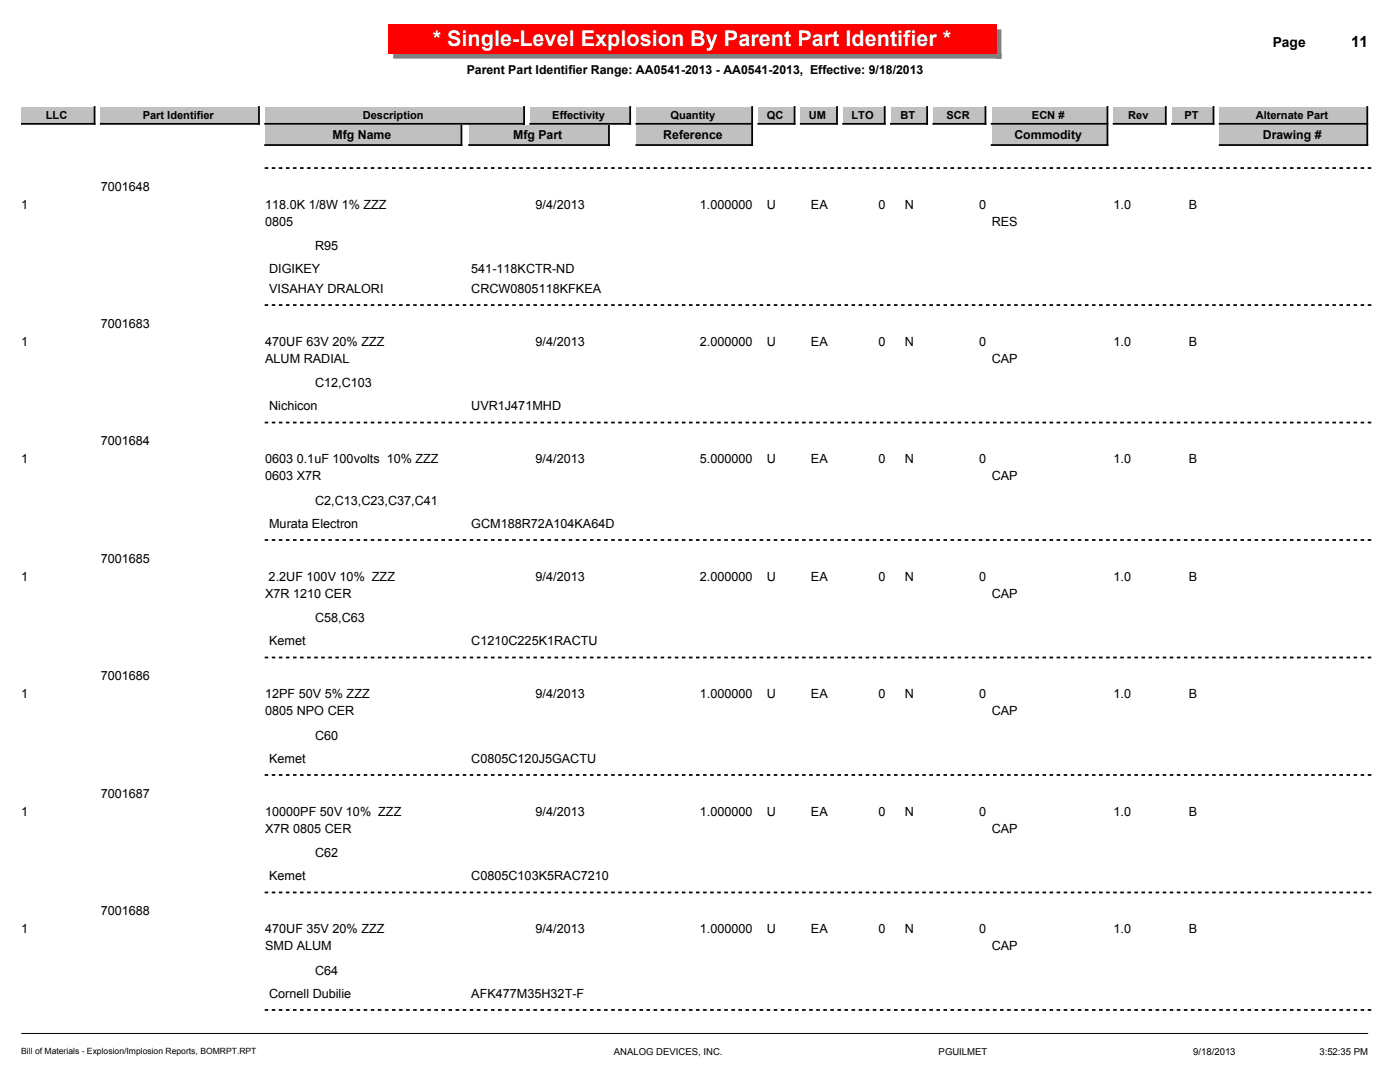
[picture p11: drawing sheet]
<svg xmlns="http://www.w3.org/2000/svg" width="279mm" height="216mm" viewBox="0 0 279 216" stroke-linecap="round" stroke-linejoin="round" font-family="sans-serif">
<defs><g id="words">
<text font-size="4.3" fill="#fff" x="86.4" y="9.3">* Single-Level Explosion By Parent Part Identifier *</text>
<text font-size="3.1" x="269.6" y="9.4">11</text>
<text font-size="2.8" x="254" y="9.4">Page</text>
<g font-size="2.5">
<text x="93.1" y="14.8">Parent Part Identifier Range: AA0541-2013 - AA0541-2013, Effective: 9/18/2013</text>
<text x="66.4" y="27.7">Mfg Name</text>
<text x="102.4" y="27.7">Mfg Part</text>
<text x="132.4" y="27.7">Reference</text>
<text x="202.4" y="27.7">Commodity</text>
<text x="252" y="27.7">Drawing #</text>
<text x="4.2" y="41.6">1</text>
<text x="20.1" y="38.1">7001648</text>
<text x="52.9" y="41.6">118.0K 1/8W 1% ZZZ</text>
<text x="106.9" y="41.6">9/4/2013</text>
<text x="139.7" y="41.6">1.000000</text>
<text x="153.1" y="41.6">U</text>
<text x="161.8" y="41.6">EA</text>
<text x="175.3" y="41.6">0</text>
<text x="180.6" y="41.6">N</text>
<text x="195.4" y="41.6">0</text>
<text x="222.2" y="41.6">1.0</text>
<text x="237.3" y="41.6">B</text>
<text x="52.9" y="45.1">0805</text>
<text x="197.9" y="45.1">RES</text>
<text x="62.9" y="49.9">R95</text>
<text x="53.7" y="54.5">DIGIKEY</text>
<text x="53.7" y="58.4">VISAHAY DRALORI</text>
<text x="94.1" y="54.5">541-118KCTR-ND</text>
<text x="94.1" y="58.4">CRCW0805118KFKEA</text>
<text x="20.1" y="65.4">7001683</text>
<text x="4.2" y="69">1</text>
<text x="52.9" y="69">470UF 63V 20% ZZZ</text>
<text x="106.9" y="69">9/4/2013</text>
<text x="139.7" y="69">2.000000</text>
<text x="153.1" y="69">U</text>
<text x="161.8" y="69">EA</text>
<text x="175.3" y="69">0</text>
<text x="180.6" y="69">N</text>
<text x="195.4" y="69">0</text>
<text x="222.2" y="69">1.0</text>
<text x="237.3" y="69">B</text>
<text x="52.9" y="72.4">ALUM RADIAL</text>
<text x="62.9" y="77.3">C12,C103</text>
<text x="197.9" y="72.4">CAP</text>
<text x="53.7" y="81.9">Nichicon</text>
<text x="94.1" y="81.9">UVR1J471MHD</text>
<text x="20.1" y="88.9">7001684</text>
<text x="4.2" y="92.4">1</text>
<text x="52.9" y="92.4">0603 0.1uF 100volts 10% ZZZ</text>
<text x="52.9" y="95.8">0603 X7R</text>
<text x="106.9" y="92.4">9/4/2013</text>
<text x="139.7" y="92.4">5.000000</text>
<text x="153.1" y="92.4">U</text>
<text x="161.8" y="92.4">EA</text>
<text x="175.3" y="92.4">0</text>
<text x="180.6" y="92.4">N</text>
<text x="195.4" y="92.4">0</text>
<text x="197.9" y="95.8">CAP</text>
<text x="222.2" y="92.4">1.0</text>
<text x="237.3" y="92.4">B</text>
<text x="62.9" y="100.7">C2,C13,C23,C37,C41</text>
<text x="53.7" y="105.3">Murata Electron</text>
<text x="94.1" y="105.3">GCM188R72A104KA64D</text>
<text x="20.1" y="112.3">7001685</text>
<text x="4.2" y="115.9">1</text>
<text x="52.9" y="119.3">X7R 1210 CER</text>
<text x="53.6" y="115.9">2.2UF 100V 10% ZZZ</text>
<text x="106.9" y="115.9">9/4/2013</text>
<text x="139.7" y="115.9">2.000000</text>
<text x="153.1" y="115.9">U</text>
<text x="161.8" y="115.9">EA</text>
<text x="175.3" y="115.9">0</text>
<text x="180.6" y="115.9">N</text>
<text x="195.4" y="115.9">0</text>
<text x="197.9" y="119.3">CAP</text>
<text x="222.2" y="115.9">1.0</text>
<text x="237.3" y="115.9">B</text>
<text x="62.9" y="124.2">C58,C63</text>
<text x="53.7" y="128.8">Kemet</text>
<text x="94.1" y="128.8">C1210C225K1RACTU</text>
<text x="20.1" y="135.7">7001686</text>
<text x="4.2" y="139.3">1</text>
<text x="52.9" y="139.3">12PF 50V 5% ZZZ</text>
<text x="52.9" y="142.7">0805 NPO CER</text>
<text x="106.9" y="139.3">9/4/2013</text>
<text x="139.7" y="139.3">1.000000</text>
<text x="153.1" y="139.3">U</text>
<text x="161.8" y="139.3">EA</text>
<text x="175.3" y="139.3">0</text>
<text x="180.6" y="139.3">N</text>
<text x="195.4" y="139.3">0</text>
<text x="197.9" y="142.7">CAP</text>
<text x="222.2" y="139.3">1.0</text>
<text x="237.3" y="139.3">B</text>
<text x="62.9" y="147.6">C60</text>
<text x="53.7" y="152.2">Kemet</text>
<text x="94.1" y="152.2">C0805C120J5GACTU</text>
<text x="20.1" y="159.2">7001687</text>
<text x="4.2" y="162.8">1</text>
<text x="52.9" y="162.8">10000PF 50V 10% ZZZ</text>
<text x="52.9" y="166.2">X7R 0805 CER</text>
<text x="106.9" y="162.8">9/4/2013</text>
<text x="139.7" y="162.8">1.000000</text>
<text x="153.1" y="162.8">U</text>
<text x="161.8" y="162.8">EA</text>
<text x="175.3" y="162.8">0</text>
<text x="180.6" y="162.8">N</text>
<text x="195.4" y="162.8">0</text>
<text x="197.9" y="166.2">CAP</text>
<text x="222.2" y="162.8">1.0</text>
<text x="237.3" y="162.8">B</text>
<text x="62.9" y="171">C62</text>
<text x="53.7" y="175.6">Kemet</text>
<text x="94.1" y="175.6">C0805C103K5RAC7210</text>
<text x="20.1" y="182.6">7001688</text>
<text x="4.2" y="186.2">1</text>
<text x="52.9" y="186.2">470UF 35V 20% ZZZ</text>
<text x="52.9" y="189.6">SMD ALUM</text>
<text x="106.9" y="186.2">9/4/2013</text>
<text x="139.7" y="186.2">1.000000</text>
<text x="153.1" y="186.2">U</text>
<text x="161.8" y="186.2">EA</text>
<text x="175.3" y="186.2">0</text>
<text x="180.6" y="186.2">N</text>
<text x="195.4" y="186.2">0</text>
<text x="197.9" y="189.6">CAP</text>
<text x="222.2" y="186.2">1.0</text>
<text x="237.3" y="186.2">B</text>
<text x="62.9" y="194.5">C64</text>
<text x="53.7" y="199.1">Cornell Dubilie</text>
<text x="94.1" y="199.1">AFK477M35H32T-F</text>
</g>
<g font-size="2.2">
<text x="9.2" y="23.7">LLC</text>
<text x="28.5" y="23.7">Part Identifier</text>
<text x="72.4" y="23.7">Description</text>
<text x="110.2" y="23.7">Effectivity</text>
<text x="133.8" y="23.7">Quantity</text>
<text x="153" y="23.7">QC</text>
<text x="161.4" y="23.7">UM</text>
<text x="170" y="23.7">LTO</text>
<text x="179.7" y="23.7">BT</text>
<text x="188.9" y="23.7">SCR</text>
<text x="206" y="23.7">ECN #</text>
<text x="225.2" y="23.7">Rev</text>
<text x="236.4" y="23.7">PT</text>
<text x="250.6" y="23.7">Alternate Part</text>
</g>
<g font-size="1.9">
<text x="122.5" y="210.6">ANALOG DEVICES, INC.</text>
<text x="187.3" y="210.6">PGUILMET</text>
<text x="238.1" y="210.6">9/18/2013</text>
<text x="263.3" y="210.6">3:52:35 PM</text>
</g>
<text font-size="1.7" x="4.2" y="210.4">Bill of Materials - Explosion/Implosion Reports, BOMRPT.RPT</text>
</g></defs>
<path d="M4.2 206.2h268.8" fill="none" stroke="#000" stroke-width=".2"/>
<path d="M198.8 5.9h1v5.8h-1zM78.5 10.6h121.3v1.1h-121.3z" fill="#808080"/>
<path d="M77.4 4.8h121.4v5.8h-121.4z" fill="#f00"/>
<path d="M168.3 21.3h8.3v3.4h-8.3z" fill="#c0c0c0"/>
<path d="M176.6 21.3v3.4h-8.3" fill="none" stroke="#000" stroke-width=".35"/>
<path d="M159.8 21.3h7.2v3.4h-7.2z" fill="#c0c0c0"/>
<path d="M167 21.3v3.4h-7.2" fill="none" stroke="#000" stroke-width=".35"/>
<path d="M151.3 21.3h7.3v3.4h-7.3z" fill="#c0c0c0"/>
<path d="M158.6 21.3v3.4h-7.3" fill="none" stroke="#000" stroke-width=".35"/>
<path d="M177.8 21.3h7.2v3.4h-7.2z" fill="#c0c0c0"/>
<path d="M185 21.3v3.4h-7.2" fill="none" stroke="#000" stroke-width=".35"/>
<path d="M4.2 21.3h14.7v3.4h-14.7z" fill="#c0c0c0"/>
<path d="M18.9 21.3v3.4h-14.7" fill="none" stroke="#000" stroke-width=".35"/>
<path d="M243.4 21.3h29.5v3.4h-29.5z" fill="#c0c0c0"/>
<path d="M272.9 21.3v3.4h-29.5" fill="none" stroke="#000" stroke-width=".35"/>
<path d="M233.9 21.3h8.3v3.4h-8.3z" fill="#c0c0c0"/>
<path d="M242.2 21.3v3.4h-8.3" fill="none" stroke="#000" stroke-width=".35"/>
<path d="M222.2 21.3h10.5v3.4h-10.5z" fill="#c0c0c0"/>
<path d="M232.7 21.3v3.4h-10.5" fill="none" stroke="#000" stroke-width=".35"/>
<path d="M197.9 21.3h23.1v3.4h-23.1z" fill="#c0c0c0"/>
<path d="M221 21.3v3.4h-23.1" fill="none" stroke="#000" stroke-width=".35"/>
<path d="M186.3 21.3h10.4v3.4h-10.4z" fill="#c0c0c0"/>
<path d="M196.7 21.3v3.4h-10.4" fill="none" stroke="#000" stroke-width=".35"/>
<path d="M105.8 21.3h20v3.4h-20z" fill="#c0c0c0"/>
<path d="M125.8 21.3v3.4h-20" fill="none" stroke="#000" stroke-width=".35"/>
<path d="M127 21.3h23.1v3.4h-23.1z" fill="#c0c0c0"/>
<path d="M150.1 21.3v3.4h-23.1" fill="none" stroke="#000" stroke-width=".35"/>
<path d="M20.1 21.3h31.6v3.4h-31.6z" fill="#c0c0c0"/>
<path d="M51.7 21.3v3.4h-31.6" fill="none" stroke="#000" stroke-width=".35"/>
<path d="M52.9 21.3h51.7v3.4h-51.7z" fill="#c0c0c0"/>
<path d="M104.6 21.3v3.4h-51.7" fill="none" stroke="#000" stroke-width=".35"/>
<path d="M243.4 25.1h29.5v3.8h-29.5z" fill="#c0c0c0"/>
<path d="M272.9 25.1v3.8h-29.5" fill="none" stroke="#000" stroke-width=".35"/>
<path d="M197.9 25.1h23.1v3.8h-23.1z" fill="#c0c0c0"/>
<path d="M221 25.1v3.8h-23.1" fill="none" stroke="#000" stroke-width=".35"/>
<path d="M93.6 25.1h27.9v3.8h-27.9z" fill="#c0c0c0"/>
<path d="M121.5 25.1v3.8h-27.9" fill="none" stroke="#000" stroke-width=".35"/>
<path d="M52.9 25.1h39.2v3.8h-39.2z" fill="#c0c0c0"/>
<path d="M92.1 25.1v3.8h-39.2" fill="none" stroke="#000" stroke-width=".35"/>
<path d="M127 25.1h23.1v3.8h-23.1z" fill="#c0c0c0"/>
<path d="M150.1 25.1v3.8h-23.1" fill="none" stroke="#000" stroke-width=".35"/>
<path d="M53 33.5h220.9M53 60.9h220.9M53 84.3h220.9M53 107.8h220.9M53 131.2h220.9M53 154.6h220.9M53 178.1h220.9M53 201.5h220.9" fill="none" stroke="#000" stroke-width=".35" stroke-dasharray=".4 1.1"/>
<use href="#words"/>
</svg>
